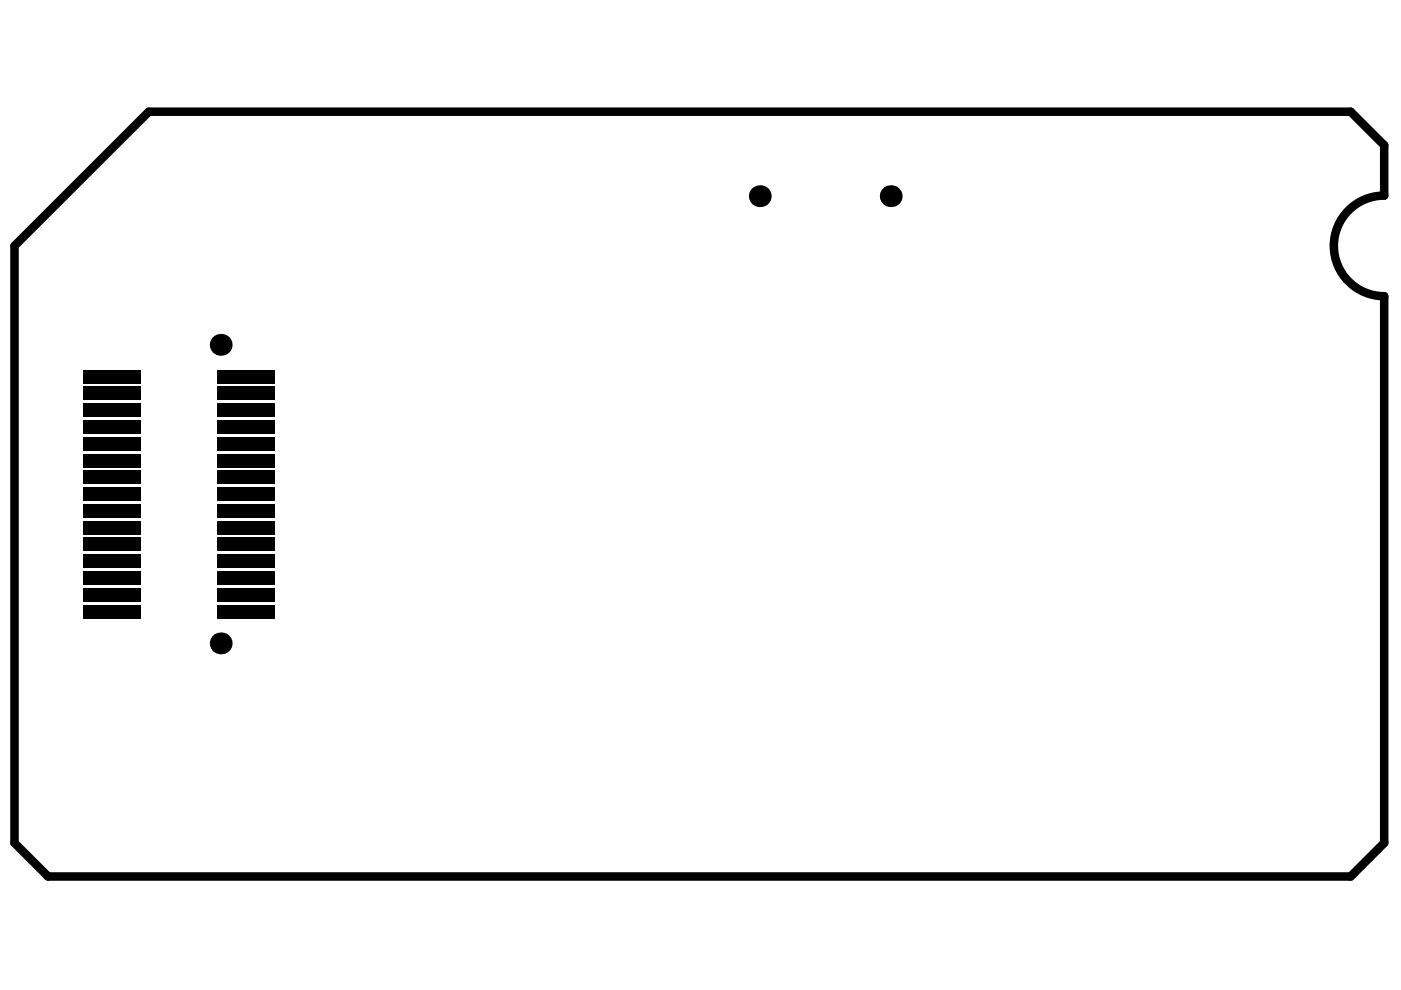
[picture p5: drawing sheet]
<svg xmlns="http://www.w3.org/2000/svg" width="297mm" height="210mm" viewBox="0 0 297 210" stroke-linecap="round" stroke-linejoin="round" font-family="sans-serif">
<path d="M3.1 52.1l28.4-28.4h254.9l7.1 7.1v10.7a10.7 10.7 0 0 0-10.7 10.6 10.7 10.7 0 0 0 10.7 10.7v115.9l-7.1 7.1h-276.2l-7.1-7.1z" fill="none" stroke="#000" stroke-width="1.8"/>
<g fill="#000">
<circle cx="161.1" cy="41.6" r="2.31"/>
<circle cx="188.9" cy="41.6" r="2.31"/>
<circle cx="46.8" cy="73.1" r="2.31"/>
<circle cx="46.8" cy="136.4" r="2.31"/>
</g>
<g fill="#000">
<path d="M17.6 78.4h12.1v2.9h-12.1z" fill-rule="evenodd"/>
<path d="M46.1 78.4h12.1v2.9h-12.1z" fill-rule="evenodd"/>
<path d="M17.6 89.1h12.1v2.9h-12.1z" fill-rule="evenodd"/>
<path d="M17.6 96.2h12.1v2.9h-12.1z" fill-rule="evenodd"/>
<path d="M17.6 82h12.1v2.8h-12.1z" fill-rule="evenodd"/>
<path d="M17.6 99.8h12.1v2.8h-12.1z" fill-rule="evenodd"/>
<path d="M17.6 85.6h12.1v2.8h-12.1z" fill-rule="evenodd"/>
<path d="M17.6 92.7h12.1v2.8h-12.1z" fill-rule="evenodd"/>
<path d="M46.1 89.1h12.1v2.9h-12.1z" fill-rule="evenodd"/>
<path d="M46.1 96.2h12.1v2.9h-12.1z" fill-rule="evenodd"/>
<path d="M46.1 82h12.1v2.8h-12.1z" fill-rule="evenodd"/>
<path d="M46.1 99.8h12.1v2.8h-12.1z" fill-rule="evenodd"/>
<path d="M46.1 85.6h12.1v2.8h-12.1z" fill-rule="evenodd"/>
<path d="M46.1 92.7h12.1v2.8h-12.1z" fill-rule="evenodd"/>
<path d="M17.6 117.6h12.1v2.8h-12.1z" fill-rule="evenodd"/>
<path d="M17.6 110.5h12.1v2.8h-12.1z" fill-rule="evenodd"/>
<path d="M17.6 103.3h12.1v2.9h-12.1z" fill-rule="evenodd"/>
<path d="M17.6 114h12.1v2.9h-12.1z" fill-rule="evenodd"/>
<path d="M17.6 106.9h12.1v2.8h-12.1z" fill-rule="evenodd"/>
<path d="M46.1 117.6h12.1v2.8h-12.1z" fill-rule="evenodd"/>
<path d="M46.1 110.5h12.1v2.8h-12.1z" fill-rule="evenodd"/>
<path d="M46.1 103.3h12.1v2.9h-12.1z" fill-rule="evenodd"/>
<path d="M46.1 114h12.1v2.9h-12.1z" fill-rule="evenodd"/>
<path d="M46.1 106.9h12.1v2.8h-12.1z" fill-rule="evenodd"/>
<path d="M17.6 124.7h12.1v2.8h-12.1z" fill-rule="evenodd"/>
<path d="M17.6 121.1h12.1v2.9h-12.1z" fill-rule="evenodd"/>
<path d="M17.6 128.2h12.1v2.9h-12.1z" fill-rule="evenodd"/>
<path d="M46.1 124.7h12.1v2.8h-12.1z" fill-rule="evenodd"/>
<path d="M46.1 121.1h12.1v2.9h-12.1z" fill-rule="evenodd"/>
<path d="M46.1 128.2h12.1v2.9h-12.1z" fill-rule="evenodd"/>
</g>
</svg>
